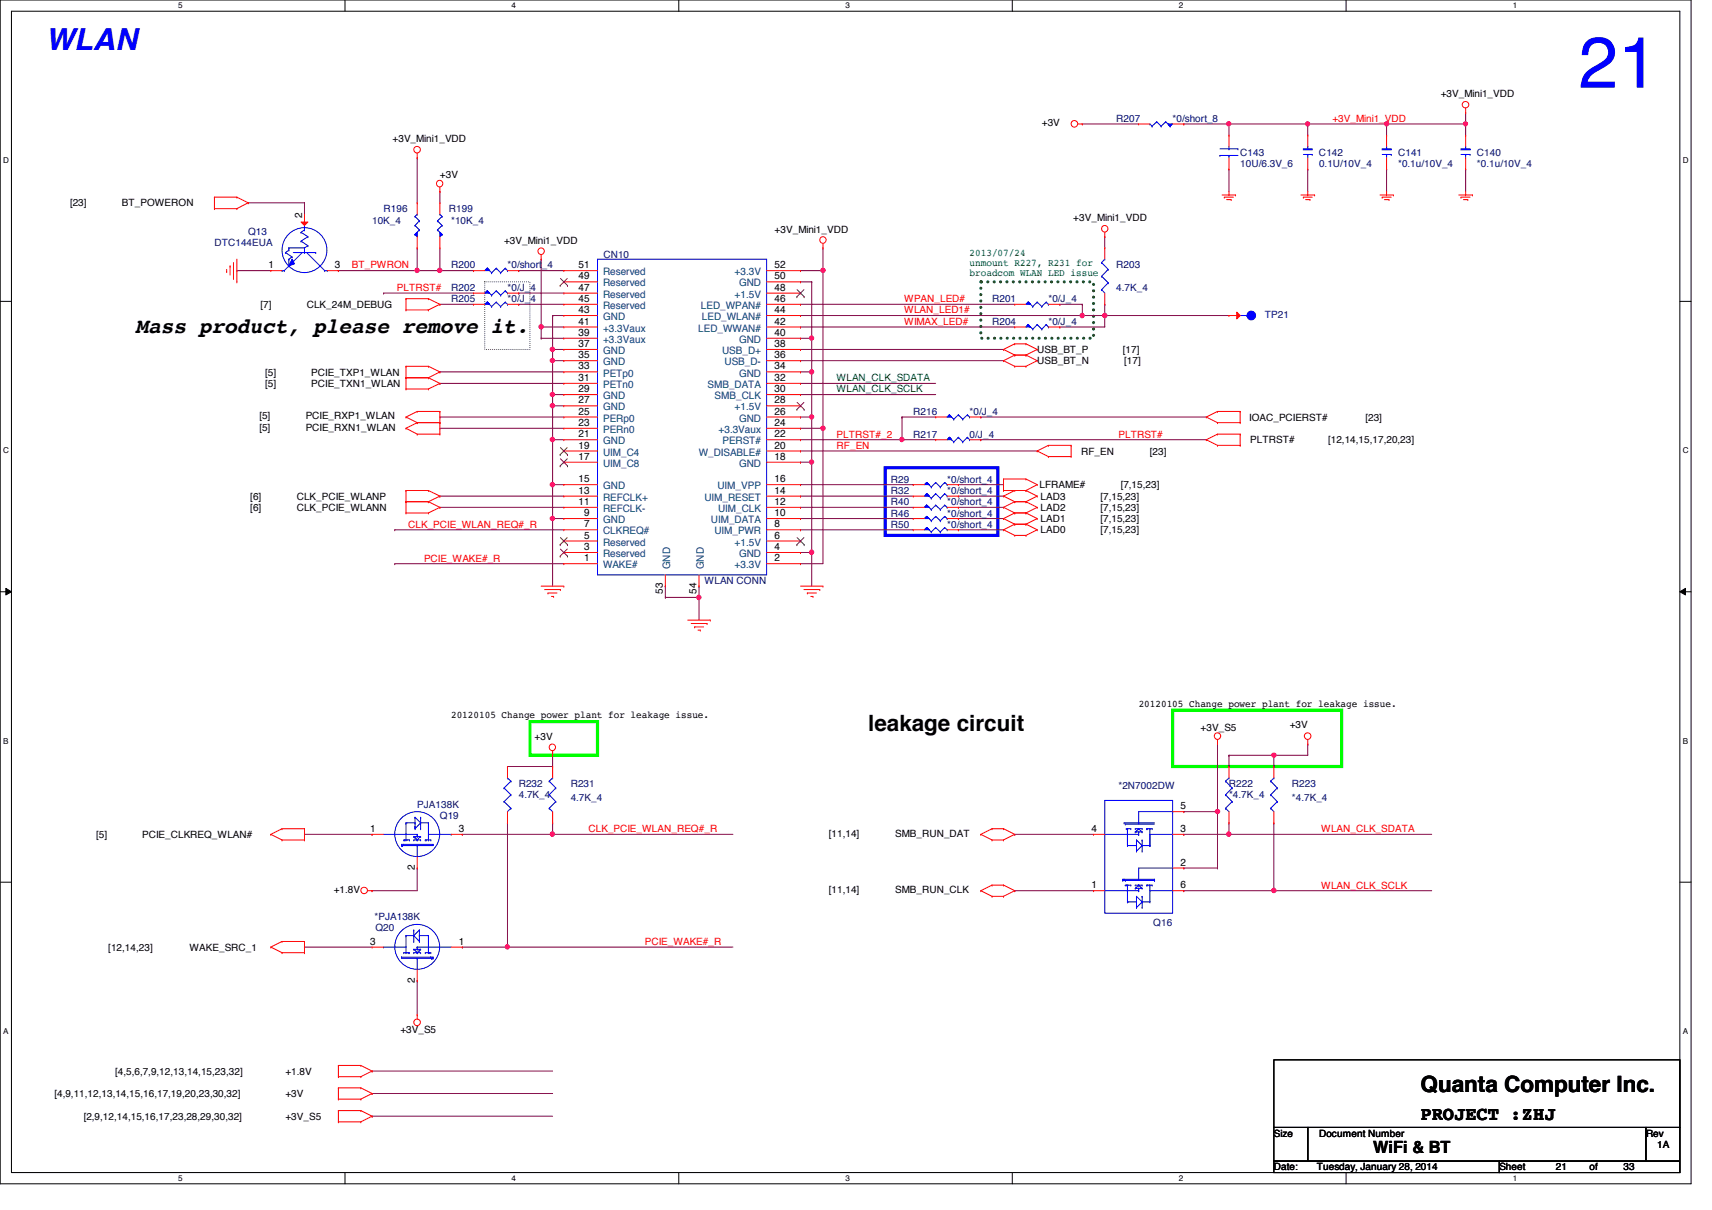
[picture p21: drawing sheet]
<svg xmlns="http://www.w3.org/2000/svg" width="297mm" height="210mm" viewBox="0 0 297 210" stroke-linecap="round" stroke-linejoin="round" font-family="sans-serif">
<defs><g id="words">
<text font-size="12.5" fill="#00f" x="273.9" y="15.2">21</text>
<text font-size="5.2" fill="#00f" x="7.9" y="8.7">WLAN</text>
<g font-size="3.9">
<text x="150.6" y="126.8">leakage circuit</text>
<text x="246.5" y="189.4">Quanta Computer Inc.</text>
</g>
<text font-size="3.7" x="23.5" y="57.8">Mass product, please remove it.</text>
<text font-size="3.3" x="246.5" y="194.4">PROJECT :ZHJ</text>
<text font-size="2.9" x="238.2" y="200">WiFi &amp; BT</text>
<g font-size="1.8">
<text x="52.4" y="37.8" transform="rotate(-90 52.4 37.8)">2</text>
<text x="46.6" y="46.5">1</text>
<text x="58.1" y="46.5">3</text>
<text x="100.4" y="46.5">51</text>
<text x="134.4" y="46.5">52</text>
<text x="100.4" y="48.5">49</text>
<text x="100.4" y="50.4">47</text>
<text x="100.4" y="52.4">45</text>
<text x="134.4" y="48.5">50</text>
<text x="134.4" y="50.4">48</text>
<text x="134.4" y="52.4">46</text>
<text x="100.4" y="54.3">43</text>
<text x="100.4" y="56.3">41</text>
<text x="100.4" y="58.3">39</text>
<text x="134.4" y="54.3">44</text>
<text x="134.4" y="56.3">42</text>
<text x="134.4" y="58.3">40</text>
<text x="100.4" y="60.2">37</text>
<text x="100.4" y="62.1">35</text>
<text x="100.4" y="64.1">33</text>
<text x="134.4" y="60.2">38</text>
<text x="134.4" y="62.1">36</text>
<text x="134.4" y="64.1">34</text>
<text x="100.4" y="66.1">31</text>
<text x="100.4" y="68">29</text>
<text x="100.4" y="70">27</text>
<text x="100.4" y="71.9">25</text>
<text x="134.4" y="66.1">32</text>
<text x="134.4" y="68">30</text>
<text x="134.4" y="70">28</text>
<text x="134.4" y="71.9">26</text>
<text x="100.4" y="73.9">23</text>
<text x="100.4" y="75.9">21</text>
<text x="100.4" y="77.8">19</text>
<text x="134.4" y="73.9">24</text>
<text x="134.4" y="75.9">22</text>
<text x="134.4" y="77.8">20</text>
<text x="100.4" y="79.8">17</text>
<text x="100.4" y="83.7">15</text>
<text x="134.4" y="79.8">18</text>
<text x="134.4" y="83.7">16</text>
<text x="100.4" y="85.6">13</text>
<text x="100.4" y="87.6">11</text>
<text x="101.3" y="89.5">9</text>
<text x="134.4" y="85.6">14</text>
<text x="134.4" y="87.6">12</text>
<text x="134.4" y="89.5">10</text>
<text x="101.3" y="91.5">7</text>
<text x="101.3" y="93.4">5</text>
<text x="101.3" y="95.4">3</text>
<text x="134.4" y="93.4">6</text>
<text x="134.4" y="91.5">8</text>
<text x="134.4" y="95.4">4</text>
<text x="101.3" y="97.4">1</text>
<text x="134.4" y="97.4">2</text>
<text x="115" y="103" transform="rotate(-90 115 103)">53</text>
<text x="120.9" y="103" transform="rotate(-90 120.9 103)">54</text>
<text x="204.8" y="140.4">5</text>
<text x="64.2" y="144.3">1</text>
<text x="79.6" y="144.3">3</text>
<text x="189.4" y="144.3">4</text>
<text x="204.8" y="144.3">3</text>
<text x="72" y="151" transform="rotate(-90 72 151)">2</text>
<text x="189.4" y="154.1">1</text>
<text x="204.8" y="154.1">6</text>
<text x="204.8" y="150.2">2</text>
<text x="64.2" y="163.9">3</text>
<text x="79.6" y="163.9">1</text>
<text x="72" y="170.5" transform="rotate(-90 72 170.5)">2</text>
</g>
<g font-size="1.8" fill="#004080">
<text x="104.6" y="47.8">Reserved</text>
<text x="127.5" y="47.8">+3.3V</text>
<text x="104.6" y="49.7">Reserved</text>
<text x="104.6" y="51.6">Reserved</text>
<text x="104.6" y="53.6">Reserved</text>
<text x="121.6" y="53.6">LED_WPAN#</text>
<text x="127.5" y="51.6">+1.5V</text>
<text x="128.2" y="49.7">GND</text>
<text x="104.6" y="55.5">GND</text>
<text x="104.6" y="57.5">+3.3Vaux</text>
<text x="104.6" y="59.5">+3.3Vaux</text>
<text x="121.2" y="57.5">LED_WWAN#</text>
<text x="121.8" y="55.5">LED_WLAN#</text>
<text x="128.2" y="59.5">GND</text>
<text x="104.6" y="61.4">GND</text>
<text x="104.6" y="63.4">GND</text>
<text x="104.6" y="65.3">PETp0</text>
<text x="125.3" y="61.4">USB_D+</text>
<text x="125.7" y="63.4">USB_D-</text>
<text x="128.2" y="65.3">GND</text>
<text x="104.6" y="67.3">PETn0</text>
<text x="104.6" y="69.3">GND</text>
<text x="104.6" y="71.2">GND</text>
<text x="122.8" y="67.3">SMB_DATA</text>
<text x="124" y="69.3">SMB_CLK</text>
<text x="127.5" y="71.2">+1.5V</text>
<text x="104.6" y="73.2">PERp0</text>
<text x="104.6" y="75.1">PERn0</text>
<text x="104.6" y="77.1">GND</text>
<text x="124.7" y="75.1">+3.3Vaux</text>
<text x="125.3" y="77.1">PERST#</text>
<text x="128.2" y="73.2">GND</text>
<text x="104.6" y="79">UIM_C4</text>
<text x="104.6" y="81">UIM_C8</text>
<text x="121.2" y="79">W_DISABLE#</text>
<text x="128.2" y="81">GND</text>
<text x="104.6" y="84.9">GND</text>
<text x="104.6" y="86.9">REFCLK+</text>
<text x="104.6" y="88.8">REFCLK-</text>
<text x="122.2" y="86.9">UIM_RESET</text>
<text x="124.5" y="84.9">UIM_VPP</text>
<text x="124.6" y="88.8">UIM_CLK</text>
<text x="104.6" y="90.8">GND</text>
<text x="104.6" y="92.7">CLKREQ#</text>
<text x="104.6" y="94.7">Reserved</text>
<text x="123.4" y="90.8">UIM_DATA</text>
<text x="123.9" y="92.7">UIM_PWR</text>
<text x="127.5" y="94.7">+1.5V</text>
<text x="104.6" y="96.6">Reserved</text>
<text x="104.6" y="98.6">WAKE#</text>
<text x="116.3" y="98.8" transform="rotate(-90 116.3 98.8)">GND</text>
<text x="122.1" y="98.8" transform="rotate(-90 122.1 98.8)">GND</text>
<text x="127.5" y="98.6">+3.3V</text>
<text x="128.2" y="96.6">GND</text>
</g>
<g font-size="1.7">
<text x="250" y="16.8">+3V_Mini1_VDD</text>
<text x="180.8" y="21.9">+3V</text>
<text x="68.1" y="24.7">+3V_Mini1_VDD</text>
<text x="12.1" y="35.8">[23]</text>
<text x="21.2" y="35.8">BT_POWERON</text>
<text x="76.3" y="30.9">+3V</text>
<text x="134.4" y="40.3">+3V_Mini1_VDD</text>
<text x="186.2" y="38.4">+3V_Mini1_VDD</text>
<text x="87.5" y="42.3">+3V_Mini1_VDD</text>
<text x="45.2" y="53.4">[7]</text>
<text x="53.2" y="53.4">CLK_24M_DEBUG</text>
<text x="46" y="65.2">[5]</text>
<text x="54" y="65.2">PCIE_TXP1_WLAN</text>
<text x="180" y="61.3">USB_BT_P</text>
<text x="180" y="63.2">USB_BT_N</text>
<text x="194.8" y="61.3">[17]</text>
<text x="195" y="63.2">[17]</text>
<text x="46" y="67.1">[5]</text>
<text x="54" y="67.1">PCIE_TXN1_WLAN</text>
<text x="45" y="72.8">[5]</text>
<text x="45" y="74.8">[5]</text>
<text x="53" y="72.8">PCIE_RXP1_WLAN</text>
<text x="53" y="74.8">PCIE_RXN1_WLAN</text>
<text x="216.7" y="73">IOAC_PCIERST#</text>
<text x="216.9" y="76.9">PLTRST#</text>
<text x="230.4" y="76.9">[12,14,15,17,20,23]</text>
<text x="236.9" y="73">[23]</text>
<text x="187.6" y="78.9">RF_EN</text>
<text x="199.5" y="78.9">[23]</text>
<text x="43.4" y="88.6">[6]</text>
<text x="43.4" y="86.7">[6]</text>
<text x="51.5" y="88.6">CLK_PCIE_WLANN</text>
<text x="51.5" y="86.7">CLK_PCIE_WLANP</text>
<text x="180.3" y="84.7">LFRAME#</text>
<text x="180.5" y="86.7">LAD3</text>
<text x="180.5" y="88.6">LAD2</text>
<text x="190.9" y="86.7">[7,15,23]</text>
<text x="190.9" y="88.6">[7,15,23]</text>
<text x="194.4" y="84.7">[7,15,23]</text>
<text x="180.5" y="90.6">LAD1</text>
<text x="180.5" y="92.5">LAD0</text>
<text x="190.9" y="90.6">[7,15,23]</text>
<text x="190.9" y="92.5">[7,15,23]</text>
<text x="78.3" y="124.6">20120105 Change power plant for leakage issue.</text>
<text x="197.6" y="122.6">20120105 Change power plant for leakage issue.</text>
<text x="92.7" y="128.4">+3V</text>
<text x="208.3" y="126.8">+3V_S5</text>
<text x="223.8" y="126.4">+3V</text>
<text x="16.7" y="145.4">[5]</text>
<text x="24.7" y="145.4">PCIE_CLKREQ_WLAN#</text>
<text x="143.8" y="145.2">[11,14]</text>
<text x="155.3" y="145.2">SMB_RUN_DAT</text>
<text x="57.9" y="154.9">+1.8V</text>
<text x="143.8" y="154.9">[11,14]</text>
<text x="155.3" y="154.9">SMB_RUN_CLK</text>
<text x="18.8" y="164.9">[12,14,23]</text>
<text x="32.9" y="164.9">WAKE_SRC_1</text>
<text x="69.5" y="179.2">+3V_S5</text>
<text x="9.4" y="190.3">[4,9,11,12,13,14,15,16,17,19,20,23,30,32]</text>
<text x="20" y="186.4">[4,5,6,7,9,12,13,14,15,23,32]</text>
<text x="49.5" y="186.4">+1.8V</text>
<text x="49.5" y="190.3">+3V</text>
<text x="14.5" y="194.3">[2,9,12,14,15,16,17,23,28,29,30,32]</text>
<text x="49.5" y="194.3">+3V_S5</text>
<text x="221" y="197.2">Size</text>
<text x="228.9" y="197.2">Document Number</text>
<text x="285.6" y="197.2">Rev</text>
<text x="221" y="203">Date:</text>
<text x="228.5" y="203">Tuesday, January 28, 2014</text>
<text x="260.1" y="203">Sheet</text>
<text x="269.9" y="203">21</text>
<text x="275.8" y="203">of</text>
<text x="281.7" y="203">33</text>
<text x="287.5" y="199.1">1A</text>
</g>
<g font-size="1.7" fill="#000080">
<text x="193.7" y="21.2">R207</text>
<text x="203.5" y="21.2">*0/short_8</text>
<text x="215.2" y="27">C143</text>
<text x="215.2" y="29">10U/6.3V_6</text>
<text x="228.9" y="27">C142</text>
<text x="228.9" y="29">0.1U/10V_4</text>
<text x="242.6" y="27">C141</text>
<text x="242.6" y="29">*0.1u/10V_4</text>
<text x="256.2" y="27">C140</text>
<text x="256.3" y="29">*0.1u/10V_4</text>
<text x="43" y="40.7">Q13</text>
<text x="64.6" y="38.8">10K_4</text>
<text x="66.5" y="36.8">R196</text>
<text x="77.9" y="36.8">R199</text>
<text x="78.3" y="38.8">*10K_4</text>
<text x="37.2" y="42.7">DTC144EUA</text>
<text x="78.3" y="46.6">R200</text>
<text x="88.1" y="46.6">*0/short_4</text>
<text x="104.7" y="44.8">CN10</text>
<text x="193.7" y="46.6">R203</text>
<text x="78.3" y="50.5">R202</text>
<text x="78.3" y="52.5">R205</text>
<text x="88.1" y="50.5">*0/J_4</text>
<text x="88.1" y="52.5">*0/J_4</text>
<text x="172.1" y="52.5">R201</text>
<text x="181.9" y="52.5">*0/J_4</text>
<text x="193.7" y="50.5">4.7K_4</text>
<text x="172.1" y="56.3">R204</text>
<text x="181.9" y="56.3">*0/J_4</text>
<text x="219.5" y="55.2">TP21</text>
<text x="158.5" y="75.9">R217</text>
<text x="158.5" y="72">R216</text>
<text x="168.2" y="75.9">0/J_4</text>
<text x="168.2" y="72">*0/J_4</text>
<text x="154.6" y="83.7">R29</text>
<text x="164.3" y="83.7">*0/short_4</text>
<text x="154.6" y="85.7">R32</text>
<text x="154.6" y="89.6">R46</text>
<text x="154.6" y="87.7">R40</text>
<text x="164.3" y="85.7">*0/short_4</text>
<text x="164.3" y="89.6">*0/short_4</text>
<text x="164.3" y="87.7">*0/short_4</text>
<text x="154.6" y="91.6">R50</text>
<text x="164.3" y="91.6">*0/short_4</text>
<text x="122.3" y="101.3">WLAN CONN</text>
<text x="90" y="136.6">R232</text>
<text x="99" y="136.6">R231</text>
<text x="194.1" y="136.9">*2N7002DW</text>
<text x="213.2" y="136.6">R222</text>
<text x="224.2" y="136.6">R223</text>
<text x="72.4" y="140.1">PJA138K</text>
<text x="76.3" y="142">Q19</text>
<text x="90" y="138.5">4.7K_4</text>
<text x="99" y="138.9">4.7K_4</text>
<text x="213.2" y="138.5">*4.7K_4</text>
<text x="224.2" y="138.9">*4.7K_4</text>
<text x="65" y="159.6">*PJA138K</text>
<text x="65.1" y="161.6">Q20</text>
<text x="200.1" y="160.6">Q16</text>
</g>
<g font-size="1.7" fill="#f00">
<text x="231.2" y="21.1">+3V_Mini1_VDD</text>
<text x="61" y="46.6">BT_PWRON</text>
<text x="68.9" y="50.5">PLTRST#</text>
<text x="156.9" y="52.4">WPAN_LED#</text>
<text x="156.9" y="54.4">WLAN_LED1#</text>
<text x="156.9" y="56.3">WIMAX_LED#</text>
<text x="145.2" y="77.9">RF_EN</text>
<text x="145.2" y="75.9">PLTRST#_2</text>
<text x="194.1" y="75.9">PLTRST#</text>
<text x="70.8" y="91.5">CLK_PCIE_WLAN_REQ#_R</text>
<text x="73.6" y="97.4">PCIE_WAKE#_R</text>
<text x="102.1" y="144.4">CLK_PCIE_WLAN_REQ#_R</text>
<text x="229.2" y="144.4">WLAN_CLK_SDATA</text>
<text x="229.2" y="154.1">WLAN_CLK_SCLK</text>
<text x="111.9" y="163.9">PCIE_WAKE#_R</text>
</g>
<g font-size="1.7" fill="#008000">
<text x="168.2" y="44.4">2013/07/24</text>
<text x="168.2" y="46.1">unmount R227, R231 for</text>
<text x="168.2" y="47.9">broadcom WLAN LED issue</text>
<text x="145.2" y="66.1">WLAN_CLK_SDATA</text>
<text x="145.2" y="68.1">WLAN_CLK_SCLK</text>
</g>
<g font-size="1.4">
<text x="30.9" y="1.4">5</text>
<text x="88.8" y="1.4">4</text>
<text x="146.7" y="1.4">3</text>
<text x="204.6" y="1.4">2</text>
<text x="262.5" y="1.4">1</text>
<text x=".5" y="28.3">D</text>
<text x="292" y="28.3">D</text>
<text x=".5" y="78.7">C</text>
<text x="292" y="78.7">C</text>
<text x=".5" y="129">B</text>
<text x="292" y="129">B</text>
<text x=".5" y="179.4">A</text>
<text x="292" y="179.4">A</text>
<text x="30.9" y="204.9">5</text>
<text x="88.8" y="204.9">4</text>
<text x="146.7" y="204.9">3</text>
<text x="204.6" y="204.9">2</text>
<text x="262.5" y="204.9">1</text>
</g>
</g></defs>
<path d="M0 0h293.4v205.4h-293.4zM2 1.9h289.5v201.5h-289.5z" fill="none" stroke="#000" stroke-width=".17"/>
<g fill="#fff">
<path d="M30.9 .2h.8v1.5h-.8z"/>
<path d="M30.9 203.6h.8v1.5h-.8z"/>
</g>
<path d="M59.9 0v1.9M59.9 203.4v2" fill="none" stroke="#000" stroke-width=".17"/>
<g fill="#fff">
<path d="M88.8 .2h.7v1.5h-.7z"/>
<path d="M88.8 203.6h.7v1.5h-.7z"/>
</g>
<path d="M117.8 0v1.9M117.8 203.4v2" fill="none" stroke="#000" stroke-width=".17"/>
<g fill="#fff">
<path d="M146.7 .2h.7v1.5h-.7z"/>
<path d="M146.7 203.6h.7v1.5h-.7z"/>
</g>
<path d="M175.6 0v1.9M175.6 203.4v2" fill="none" stroke="#000" stroke-width=".17"/>
<g fill="#fff">
<path d="M204.6 .2h.7v1.5h-.7z"/>
<path d="M204.6 203.6h.7v1.5h-.7z"/>
</g>
<path d="M233.5 0v1.9M233.5 203.4v2" fill="none" stroke="#000" stroke-width=".17"/>
<g fill="#fff">
<path d="M262.5 .2h.7v1.5h-.7z"/>
<path d="M262.5 203.6h.7v1.5h-.7z"/>
<path d="M.5 27.1h1v1.5h-1z"/>
<path d="M292 27.1h.9v1.5h-.9z"/>
<path d="M.5 77.4h1v1.6h-1z"/>
<path d="M292 77.4h.9v1.6h-.9z"/>
</g>
<path d="M0 52.3h2M291.5 52.3h1.9" fill="none" stroke="#000" stroke-width=".17"/>
<g fill="#fff">
<path d="M.5 127.8h.9v1.5h-.9z"/>
<path d="M292 127.8h.9v1.5h-.9z"/>
</g>
<path d="M0 102.7h2M1 102.1l1 .6-1 .5zM291.5 102.7h1.9M291.5 102.7l.9-.6v1.1z" fill="none" stroke="#000" stroke-width=".17"/>
<path d="M1 102.1l1 .6-1 .5zM291.5 102.7l.9-.6v1.1z" fill="#000"/>
<g fill="#fff">
<path d="M.5 178.2h.9v1.5h-.9z"/>
<path d="M292 178.2h.9v1.5h-.9z"/>
</g>
<path d="M0 153h2M291.5 153h1.9" fill="none" stroke="#000" stroke-width=".17"/>
<path d="M153.6 81.2h19.5v11.7h-19.5z" fill="none" stroke="#00f" stroke-width=".55"/>
<path d="M91.9 125.2h11.8v5.8h-11.8zM203.5 123.2h29.3v9.8h-29.3z" fill="none" stroke="#0f0" stroke-width=".55"/>
<path d="M170.2 48.9h19.5v9.8h-19.5z" fill="none" stroke="#008000" stroke-width=".55" stroke-dasharray="0 1.1"/>
<path d="M84.1 48.9h7.8v11.7h-7.8z" fill="none" stroke="#000" stroke-width=".17" stroke-dasharray="0 .3"/>
<g fill="none" stroke="#800040" stroke-width=".17">
<path d="M66.5 50.8h15.7M66.5 50.8h.1M76.3 52.8h5.9M76.3 52.8h.1M90 50.8h7.8M90 52.8h7.8M90 52.8h.1M90 50.8h.1M93.9 56.7h.1M93.9 45h.1M93.9 45v11.7M93.9 56.7h3.9"/>
<path d="M138.9 48.9h.1M138.9 48.9h1.9M140.8 58.7h.1M140.8 58.7v5.8M183.9 56.7h.1M183.9 56.7h7.8M191.7 54.7h.1M191.7 54.7h21.5M95.9 62.6h.1M95.9 60.6h.1M95.9 60.6v7.9M138.9 60.6h.1"/>
<path d="M138.9 66.5h.1M138.9 68.5h.1M138.9 62.6h.1M138.9 66.5h23.4M138.9 68.5h23.4M138.9 60.6h35.2M138.9 62.6h35.2M95.9 90h.1M95.9 84.1h.1M95.9 84.1v17.6"/>
</g>
<circle cx="93.9" cy="56.7" r=".38" fill="#f0f"/>
<circle cx="93.9" cy="56.7" r=".38" fill="none" stroke="#f0f" stroke-width=".17"/>
<path d="M95.9 54.7h.1M95.9 54.7v5.9M142.8 43h.1M142.8 43v3.9M140.8 95.8h.1M140.8 95.8v5.9" fill="none" stroke="#800040" stroke-width=".17"/>
<circle cx="95.8" cy="60.6" r=".37" fill="#f0f"/>
<circle cx="95.8" cy="60.6" r=".37" fill="none" stroke="#f0f" stroke-width=".17"/>
<path d="M138.9 54.7h.1M138.9 54.7h48.9M191.7 54.7h.1M191.7 54.7v2" fill="none" stroke="#800040" stroke-width=".17"/>
<circle cx="187.8" cy="54.7" r=".38" fill="#f0f"/>
<circle cx="187.8" cy="54.7" r=".38" fill="none" stroke="#f0f" stroke-width=".17"/>
<path d="M95.9 76.3h.1M95.9 76.3v7.8" fill="none" stroke="#800040" stroke-width=".17"/>
<circle cx="95.8" cy="84.1" r=".38" fill="#f0f"/>
<circle cx="95.8" cy="84.1" r=".38" fill="none" stroke="#f0f" stroke-width=".17"/>
<circle cx="95.8" cy="76.2" r=".38" fill="#f0f"/>
<circle cx="95.8" cy="76.2" r=".38" fill="none" stroke="#f0f" stroke-width=".17"/>
<path d="M138.9 58.7h.1M140.8 48.9h.1M140.8 48.9v9.8h-1.9M68.5 97.8h29.3M68.5 97.8h.1" fill="none" stroke="#800040" stroke-width=".17"/>
<circle cx="140.8" cy="58.6" r=".37" fill="#f0f"/>
<circle cx="140.8" cy="58.6" r=".37" fill="none" stroke="#f0f" stroke-width=".17"/>
<g fill="none" stroke="#800040" stroke-width=".17">
<path d="M90 46.9h7.8M90 46.9h.1M93.9 58.7h.1M93.9 58.7h3.9M138.9 56.7h.1M138.9 56.7h37.2M95.9 70.4h.1M95.9 70.4v5.9M140.8 72.3h.1M140.8 72.3v23.5M138.9 80.2h.1M138.9 84.1h.1"/>
<path d="M138.9 86.1h.1M138.9 88h.1M138.9 90h.1M138.9 91.9h.1M138.9 84.1h19.6M138.9 86.1h19.6M138.9 88h19.6M138.9 90h19.6M138.9 91.9h19.6M138.9 80.2h1.9M140.8 80.2h.1M166.3 84.1h.1"/>
<path d="M166.3 86.1h.1M166.3 88h.1M166.3 90h.1M166.3 91.9h.1M166.3 84.1h7.8M166.3 86.1h7.8M166.3 88h7.8M166.3 90h7.8M166.3 91.9h7.8"/>
</g>
<circle cx="140.8" cy="80.2" r=".37" fill="#f0f"/>
<circle cx="140.8" cy="80.2" r=".37" fill="none" stroke="#f0f" stroke-width=".17"/>
<circle cx="140.8" cy="72.3" r=".37" fill="#f0f"/>
<circle cx="140.8" cy="72.3" r=".37" fill="none" stroke="#f0f" stroke-width=".17"/>
<path d="M95.9 70.4h1.9M95.9 70.4h.1M138.9 72.3h.1M138.9 72.3h1.9" fill="none" stroke="#800040" stroke-width=".17"/>
<circle cx="95.8" cy="70.4" r=".37" fill="#f0f"/>
<circle cx="95.8" cy="70.4" r=".37" fill="none" stroke="#f0f" stroke-width=".17"/>
<path d="M95.9 76.3h1.9M95.9 76.3h.1M138.9 95.8h.1M138.9 95.8h1.9" fill="none" stroke="#800040" stroke-width=".17"/>
<circle cx="140.8" cy="95.8" r=".38" fill="#f0f"/>
<circle cx="140.8" cy="95.8" r=".38" fill="none" stroke="#f0f" stroke-width=".17"/>
<path d="M76.3 72.3h21.5M76.3 74.3h21.5M76.3 64.5h21.5M76.3 66.5h21.5M76.3 72.3h.1M76.3 74.3h.1M76.3 64.5h.1M76.3 66.5h.1M95.9 62.6h1.9M95.9 62.6h.1" fill="none" stroke="#800040" stroke-width=".17"/>
<circle cx="95.8" cy="62.5" r=".37" fill="#f0f"/>
<circle cx="95.8" cy="62.5" r=".37" fill="none" stroke="#f0f" stroke-width=".17"/>
<g fill="none" stroke="#800040" stroke-width=".17">
<path d="M95.9 54.7h1.9M95.9 54.7h.1M138.9 46.9h.1M138.9 46.9h3.9M95.9 68.5h1.9M95.9 60.6h1.9M95.9 68.5h.1M95.9 60.6h.1M138.9 78.2h.1M138.9 78.2h41.1M76.3 86.1h21.5M76.3 88h21.5"/>
<path d="M76.3 86.1h.1M76.3 88h.1M95.9 84.1h1.9M95.9 90h1.9M95.9 84.1h.1M95.9 90h.1"/>
</g>
<circle cx="95.8" cy="89.9" r=".37" fill="#f0f"/>
<circle cx="95.8" cy="89.9" r=".37" fill="none" stroke="#f0f" stroke-width=".17"/>
<path d="M121.3 103.6h.1M121.3 103.6v4" fill="none" stroke="#800040" stroke-width=".17"/>
<circle cx="121.2" cy="103.6" r=".38" fill="#f0f"/>
<circle cx="121.2" cy="103.6" r=".38" fill="none" stroke="#f0f" stroke-width=".17"/>
<path d="M191.7 52.8h.1M191.7 52.8v1.9M115.4 101.7h.1M115.4 101.7v1.9" fill="none" stroke="#800040" stroke-width=".17"/>
<circle cx="191.7" cy="54.7" r=".38" fill="#f0f"/>
<circle cx="191.7" cy="54.7" r=".38" fill="none" stroke="#f0f" stroke-width=".17"/>
<path d="M142.8 46.9h.1M142.8 46.9v27.4M115.4 103.6h.1M121.3 101.7h.1M121.3 101.7v1.9h-5.9" fill="none" stroke="#800040" stroke-width=".17"/>
<circle cx="142.8" cy="74.3" r=".38" fill="#f0f"/>
<circle cx="142.8" cy="74.3" r=".38" fill="none" stroke="#f0f" stroke-width=".17"/>
<circle cx="142.8" cy="46.9" r=".38" fill="#f0f"/>
<circle cx="142.8" cy="46.9" r=".38" fill="none" stroke="#f0f" stroke-width=".17"/>
<path d="M93.9 56.7h.1M93.9 56.7v2M138.9 74.3h.1M138.9 76.3h.1M138.9 74.3h3.9M138.9 76.3h17.6M170.2 76.3h39.1M170.2 76.3h.1M68.5 91.9h29.3M68.5 91.9h.1" fill="none" stroke="#800040" stroke-width=".17"/>
<circle cx="156.5" cy="76.2" r=".38" fill="#f0f"/>
<circle cx="156.5" cy="76.2" r=".38" fill="none" stroke="#f0f" stroke-width=".17"/>
<path d="M95.9 68.5h.1M95.9 68.5v1.9" fill="none" stroke="#800040" stroke-width=".17"/>
<circle cx="95.8" cy="68.4" r=".37" fill="#f0f"/>
<circle cx="95.8" cy="68.4" r=".37" fill="none" stroke="#f0f" stroke-width=".17"/>
<path d="M191.7 41.1h.1M191.7 41.1v1.9M138.9 64.5h.1M138.9 64.5h1.9M140.8 64.5h.1M140.8 64.5v7.8" fill="none" stroke="#800040" stroke-width=".17"/>
<circle cx="140.8" cy="64.5" r=".38" fill="#f0f"/>
<circle cx="140.8" cy="64.5" r=".38" fill="none" stroke="#f0f" stroke-width=".17"/>
<path d="M254.3 19.6h.1M254.3 19.6v3.9M187.8 21.5h9.8M187.8 21.5h.1M254.3 29.3h.1M254.3 21.5h.1M254.3 29.3v3.9M142.8 74.3h.1M142.8 74.3v23.5h-3.9M138.9 97.8h.1" fill="none" stroke="#800040" stroke-width=".17"/>
<circle cx="254.3" cy="21.5" r=".37" fill="#f0f"/>
<circle cx="254.3" cy="21.5" r=".37" fill="none" stroke="#f0f" stroke-width=".17"/>
<path d="M213.2 29.3h.1M213.2 29.3v3.9M226.9 21.5h13.7M226.9 29.3h.1M226.9 21.5h.1M226.9 29.3v3.9M240.6 29.3h.1M240.6 21.5h.1M240.6 21.5v2M240.6 29.3v3.9" fill="none" stroke="#800040" stroke-width=".17"/>
<circle cx="240.6" cy="21.5" r=".37" fill="#f0f"/>
<circle cx="240.6" cy="21.5" r=".37" fill="none" stroke="#f0f" stroke-width=".17"/>
<path d="M213.2 21.5h.1M213.2 21.5v2M213.2 21.5h13.7M240.6 21.5h.1M240.6 21.5h13.7" fill="none" stroke="#800040" stroke-width=".17"/>
<circle cx="226.9" cy="21.5" r=".37" fill="#f0f"/>
<circle cx="226.9" cy="21.5" r=".37" fill="none" stroke="#f0f" stroke-width=".17"/>
<circle cx="213.2" cy="21.5" r=".37" fill="#f0f"/>
<circle cx="213.2" cy="21.5" r=".37" fill="none" stroke="#f0f" stroke-width=".17"/>
<path d="M205.4 21.5h.1M205.4 21.5h7.8M226.9 21.5h.1M226.9 21.5v2M211.2 129.1h.1M211.2 129.1v11.7M205.4 144.7h.1M213.2 142.7h.1M213.2 142.7v2h-7.8" fill="none" stroke="#800040" stroke-width=".17"/>
<circle cx="211.2" cy="140.8" r=".37" fill="#f0f"/>
<circle cx="211.2" cy="140.8" r=".37" fill="none" stroke="#f0f" stroke-width=".17"/>
<path d="M213.2 144.7h35.2M213.2 144.7h.1" fill="none" stroke="#800040" stroke-width=".17"/>
<circle cx="213.2" cy="144.7" r=".38" fill="#f0f"/>
<circle cx="213.2" cy="144.7" r=".38" fill="none" stroke="#f0f" stroke-width=".17"/>
<path d="M213.2 131h.1M213.2 131v2M176.1 144.7h13.6M176.1 144.7h.1M205.4 150.6h5.8M205.4 150.6h.1M211.2 150.6h.1M211.2 140.8v9.8M221 154.5h.1M221 154.5h27.4" fill="none" stroke="#800040" stroke-width=".17"/>
<circle cx="221" cy="154.5" r=".38" fill="#f0f"/>
<circle cx="221" cy="154.5" r=".38" fill="none" stroke="#f0f" stroke-width=".17"/>
<path d="M213.2 131h.1M221 131h.1M221 131v2M226.9 129.1h.1M226.9 129.1v1.9h-13.7M176.1 154.5h13.6M176.1 154.5h.1" fill="none" stroke="#800040" stroke-width=".17"/>
<circle cx="221" cy="131" r=".37" fill="#f0f"/>
<circle cx="221" cy="131" r=".37" fill="none" stroke="#f0f" stroke-width=".17"/>
<g fill="none" stroke="#800040" stroke-width=".17">
<path d="M52.8 144.7h11.8M64.6 144.7h.1M80.2 144.7h.1M88 142.7h.1M88 142.7v21.6M95.9 142.7h.1M95.9 142.7v2h-15.7M205.4 140.8h5.8M205.4 154.5h.1M205.4 140.8h.1M221 142.7h.1M221 142.7v11.8h-15.6"/>
<path d="M52.8 164.3h.1M52.8 164.3h11.8"/>
</g>
<circle cx="88" cy="164.2" r=".38" fill="#f0f"/>
<circle cx="88" cy="164.2" r=".38" fill="none" stroke="#f0f" stroke-width=".17"/>
<path d="M95.9 144.7h31.3M95.9 144.7h.1M80.2 164.3h7.8M80.2 164.3h.1" fill="none" stroke="#800040" stroke-width=".17"/>
<circle cx="95.8" cy="144.7" r=".38" fill="#f0f"/>
<circle cx="95.8" cy="144.7" r=".38" fill="none" stroke="#f0f" stroke-width=".17"/>
<g fill="none" stroke="#800040" stroke-width=".17">
<path d="M43 35.2h9.8M43 35.2h.1M52.8 35.2h.1M52.8 35.2v2M72.4 27.4h.1M72.4 27.4v7.8M41.1 46.9h.1M41.1 46.9h5.9M58.7 46.9h17.6M58.7 46.9h.1M72.4 43h.1M72.4 43v3.9"/>
<path d="M76.3 46.9h.1M138.9 52.8h.1M138.9 52.8h37.2M183.9 52.8h.1M183.9 52.8h3.9M187.8 54.7h3.9M187.8 52.8h.1M187.8 54.7h.1M187.8 52.8v1.9M156.5 72.3h5.8M156.5 76.3h5.8M156.5 72.3h.1"/>
<path d="M156.5 76.3h.1M156.5 72.3v4M170.2 72.3h39.1M170.2 72.3h.1M88 133h.1M95.9 131h.1M95.9 131v2h-7.9M72.4 150.6h.1M72.4 150.6v3.9M88 164.3h.1M88 164.3h39.2M64.6 185.8h.1"/>
<path d="M64.6 189.7h.1M64.6 193.6h.1M64.6 185.8h31.3M64.6 189.7h31.3M64.6 193.6h31.3"/>
</g>
<circle cx="72.4" cy="46.9" r=".38" fill="#f0f"/>
<circle cx="72.4" cy="46.9" r=".38" fill="none" stroke="#f0f" stroke-width=".17"/>
<circle cx="76.3" cy="46.9" r=".38" fill="#f0f"/>
<circle cx="76.3" cy="46.9" r=".38" fill="none" stroke="#f0f" stroke-width=".17"/>
<path d="M76.3 33.2h.1M76.3 33.2v2M76.3 46.9h.1M76.3 43v3.9M76.3 46.9h5.9M82.2 46.9h.1M64.6 154.5h7.8M64.6 154.5h.1M72.4 170.1h.1M72.4 170.1v5.9" fill="none" stroke="#800040" stroke-width=".17"/>
<g fill="none" stroke="#f00" stroke-width=".17">
<path d="M254.3 19.6h.1M254.3 18.8v.8M37.2 34.2h.1M37.2 36.2h.1M37.2 34.2v2M37.2 36.2h3.9M37.2 34.2h3.9M41.1 34.2h.1M41.1 36.2h.1M41.1 34.2l1.9 1M43 35.2l-1.9 1M43 35.2h.1"/>
<path d="M72.4 27.4h.1M72.4 26.6v.8M76.3 33.2h.1M76.3 32.5v.7M187 21.5h.8M187.8 21.5h.1M212 33.8h2.4M212.4 34.2h.1M212.4 34.2h1.6M212.8 34.6h.8M213.2 33.8h.1M213.2 33.2v.6"/>
<path d="M213.6 34.6h.1M214.4 33.8h.1M225.7 33.8h2.4M226.1 34.2h.1M226.1 34.2h1.6M226.5 34.6h.8M226.9 33.8h.1M226.9 33.2v.6M227.3 34.6h.1M228.1 33.8h.1M239.4 33.8h2.4M239.8 34.2h.1"/>
<path d="M239.8 34.2h1.6M240.2 34.6h.8M240.6 33.8h.1M240.6 33.2v.6M241 34.6h.1M241.8 33.8h.1M253.1 33.8h2.4M253.5 34.2h.1M253.5 34.2h1.6M253.9 34.6h.8M254.3 33.8h.1M254.3 33.2v.6"/>
<path d="M254.7 34.6h.1M255.5 33.8h.1M39.3 47.1h.1M39.3 46.7v.4M39.9 46.1h.1M39.9 46.1v1.6M40.5 48.3h.1M40.5 45.6v2.7M41.1 48.9h.1M41.1 45v3.9M70.4 53.8h.1M70.4 51.8h.1"/>
<path d="M70.4 51.8v2M70.4 51.8h3.9M70.4 53.8h3.9M74.3 51.8h.1M74.3 53.8h.1M74.3 51.8l2 1M76.3 52.8h.1M76.3 52.8l-2 1M93.9 45h.1M93.9 44.2v.8M142.8 43h.1M142.8 42.2v.8"/>
<path d="M176.1 59.6h1.9M176.1 59.6h.1M176.1 59.6l-2 1M178 59.6h.1M178 59.6l2 1M191.7 41.1h.1M191.7 40.3v.8M70.4 65.5h.1M70.4 63.5h.1M70.4 67.5h.1M70.4 72.3h.1M70.4 74.3h.1"/>
<path d="M70.4 63.5v4M70.4 63.5h3.9M70.4 65.5h3.9M70.4 72.3l2 1M70.4 74.3l2 1M70.4 67.5h3.9M72.4 71.4l-2 .9M72.4 73.3l-2 1M72.4 71.4h.1M72.4 73.3h.1M72.4 75.3h.1M72.4 71.4h3.9"/>
<path d="M72.4 73.3h3.9M72.4 75.3h3.9M74.3 63.5h.1M74.3 65.5h.1M74.3 67.5h.1M74.3 63.5l2 1M74.3 65.5l2 1M76.3 64.5h.1M76.3 66.5h.1M76.3 71.4h.1M76.3 73.3h.1M76.3 75.3h.1"/>
<path d="M76.3 64.5l-2 1M76.3 66.5l-2 1M76.3 71.4v3.9M174.1 60.6h.1M174.1 62.6h.1M174.1 60.6l2 1M174.1 62.6l2 .9M176.1 61.6h1.9M176.1 61.6h.1M176.1 63.5h.1M176.1 63.5h1.9M176.1 61.6l-2 1"/>
<path d="M178 61.6h.1M178 63.5h.1M178 61.6l2 1M180 78.2l1.9 1M180 60.6l-2 1M180 62.6l-2 .9M180 78.2h.1M180 60.6h.1M180 62.6h.1M181.9 79.2h.1M181.9 77.3h.1M181.9 77.3h3.9"/>
<path d="M181.9 79.2h3.9M181.9 77.3l-1.9 .9M185.8 77.3h.1M185.8 79.2h.1M185.8 77.3v1.9M209.3 76.3h.1M209.3 72.3h.1M209.3 72.3l1.9 1M209.3 76.3l1.9 1M211.2 77.3h4M211.2 71.4h4M211.2 75.3l-1.9 1"/>
<path d="M211.2 77.3h.1M211.2 75.3h.1M211.2 71.4h.1M211.2 73.3h.1M211.2 75.3h4M211.2 73.3h4M211.2 71.4l-1.9 .9M215.2 75.3h.1M215.2 77.3h.1M215.2 73.3h.1M215.2 71.4h.1M215.2 71.4v1.9"/>
<path d="M215.2 75.3v2M70.4 87h.1M70.4 89h.1M70.4 85.1h.1M70.4 87h3.9M70.4 85.1v3.9M70.4 89h3.9M70.4 85.1h3.9M74.3 87l2 1M74.3 85.1l2 1M74.3 87h.1M74.3 89h.1"/>
<path d="M74.3 85.1h.1M76.3 88h.1M76.3 86.1h.1M76.3 88l-2 1M76.3 86.1l-2 .9M174.1 83.1h3.9M174.1 86.1h.1M174.1 90h.1M174.1 88h.1M174.1 91.9h.1M174.1 83.1h.1M174.1 85.1h.1"/>
<path d="M174.1 85.1h3.9M174.1 86.1l2 .9M174.1 90l2 .9M174.1 88l2 1M174.1 91.9l2 1M174.1 83.1v2M176.1 87h1.9M176.1 89h1.9M176.1 90.9h1.9M176.1 85.1h.1M176.1 87h.1M176.1 89h.1"/>
<path d="M176.1 90.9h.1M176.1 92.9h.1M176.1 85.1l-2 1M176.1 89l-2 1M176.1 87l-2 1M176.1 90.9l-2 1M176.1 92.9h1.9M178 85.1h.1M178 87h.1M178 89h.1M178 90.9h.1M178 92.9h.1"/>
<path d="M178 83.1h.1M178 85.1l2 1M178 89l2 1M178 87l2 1M178 90.9l2 1M178 83.1l2 1M180 86.1l-2 .9M180 90l-2 .9M180 88l-2 1M180 91.9l-2 1M180 84.1l-2 1M180 86.1h.1"/>
<path d="M180 90h.1M180 88h.1M180 91.9h.1M180 84.1h.1M93.9 101.7h3.9M94.5 102.3h2.7M95.1 102.9h.1M95.1 102.9h1.5M95.7 103.5h.4M96.1 103.5h.1M97.2 102.3h.1M97.8 101.7h.1"/>
<path d="M119.3 107.6h3.9M119.9 108.2h2.8M120.5 108.8h.1M120.5 108.8h1.6M121.1 109.3h.4M121.5 109.3h.1M122.7 108.2h.1M123.2 107.6h.1M138.9 101.7h3.9M139.5 102.3h2.7M140.1 102.9h.1M140.1 102.9h1.5"/>
<path d="M140.7 103.5h.4M141.1 103.5h.1M142.2 102.3h.1M142.8 101.7h.1M95.9 131h.1M95.9 130.3v.7M211.2 129.1h.1M211.2 128.3v.8M226.9 129.1h.1M226.9 128.3v.8M47 144.7h.1M47 144.7l1.9 1"/>
<path d="M48.9 145.7h3.9M48.9 143.8l-1.9 .9M48.9 143.8h.1M48.9 145.7h.1M48.9 143.8h3.9M52.8 143.8h.1M52.8 145.7h.1M52.8 143.8v1.9M63.8 154.5h.8M64.6 154.5h.1M170.2 144.7h.1M170.2 154.5h.1"/>
<path d="M170.2 144.7l1.9 1M170.2 154.5l1.9 1M172.1 143.8h.1M172.1 145.7h.1M172.1 153.5h.1M172.1 155.5h.1M172.1 143.8l-1.9 .9M172.1 145.7h2M172.1 153.5l-1.9 1M172.1 155.5h2M172.1 143.8h2M172.1 153.5h2"/>
<path d="M174.1 143.8l2 .9M174.1 153.5l2 1M174.1 143.8h.1M174.1 145.7h.1M174.1 153.5h.1M174.1 155.5h.1M176.1 144.7h.1M176.1 154.5h.1M176.1 144.7l-2 1M176.1 154.5l-2 1M47 164.3h.1M47 164.3l1.9 1"/>
<path d="M48.9 163.3h3.9M48.9 163.3h.1M48.9 165.3h.1M48.9 163.3l-1.9 1M48.9 165.3h3.9M52.8 165.3h.1M52.8 163.3h.1M52.8 163.3v2M64.6 164.3h1.9M64.6 164.3h.1M72.4 176h.1M72.4 170.1h.1"/>
<path d="M72.4 168.2v1.9M72.4 176v.8M78.3 164.3h1.9M80.2 164.3h.1M58.7 184.8h3.9M58.7 188.7h3.9M58.7 192.7h3.9M58.7 184.8h.1M58.7 186.8h.1M58.7 188.7h.1M58.7 190.7h.1M58.7 192.7h.1"/>
<path d="M58.7 194.6h.1M58.7 184.8v2M58.7 188.7v2M58.7 192.7v1.9M58.7 186.8h3.9M58.7 190.7h3.9M58.7 194.6h3.9M62.6 184.8h.1M62.6 186.8h.1M62.6 188.7h.1M62.6 190.7h.1M62.6 192.7h.1"/>
<path d="M62.6 194.6h.1M62.6 184.8l2 1M62.6 188.7l2 1M62.6 192.7l2 .9M64.6 185.8l-2 1M64.6 189.7l-2 1M64.6 193.6l-2 1M64.6 185.8h.1M64.6 189.7h.1M64.6 193.6h.1"/>
<circle cx="254.3" cy="18.2" r=".56"/>
<circle cx="72.4" cy="26" r=".57"/>
<circle cx="76.3" cy="31.9" r=".56"/>
<circle cx="186.4" cy="21.5" r=".57"/>
<circle cx="191.7" cy="39.7" r=".56"/>
<circle cx="93.9" cy="43.6" r=".56"/>
<circle cx="142.8" cy="41.6" r=".56"/>
<circle cx="95.8" cy="129.6" r=".56"/>
<circle cx="211.2" cy="127.7" r=".56"/>
<circle cx="226.9" cy="127.7" r=".57"/>
<circle cx="63.2" cy="154.5" r=".56"/>
<circle cx="72.4" cy="177.4" r=".57"/>
</g>
<path d="M221 183.9h70.5v11.7h-70.5zM221 195.6h5.9v5.8h-5.9zM226.9 195.6h58.7v5.8h-58.7zM285.6 195.6h5.9v5.8h-5.9zM221 201.4h39.1v2h-39.1zM260.1 201.4h31.4v2h-31.4z" fill="none" stroke="#000" stroke-width=".17"/>
<g fill="none" stroke="#00f" stroke-width=".17">
<path d="M253.5 26.8h1.6M254.3 26.8h.1M254.3 25.4h.1M254.3 25.4v.4M254.3 26.8v.6M255.1 26.8h.1M66.5 164.3h3.9M66.5 164.3h.1M69.7 166h.1M69.7 166v.2h5.4M69.7 166h5.4M70.1 165.3h.1"/>
<path d="M70.1 165.3h.9M70.4 165.3h.1M70.4 162.3h.1M70.4 162.3v3M70.4 162.3h1.4M70.8 165.3h.1M71 165.3h.1M71.8 164.7l.6 .6M71.8 165.3h1.2M71.8 162.3h.1M71.8 164.7h.1M71.8 165.3h.1"/>
<path d="M71.8 161.3h.1M71.8 163.3h.1M71.8 162.3l1 1M71.8 164.7h1.2M71.8 161.3v2M72.4 164.3h.1M72.4 166.2h.1M72.4 165.3h.1M72.4 164.7h.1M72.4 164.3v.4M72.4 166.2v2M72.4 164.3h5.9"/>
<path d="M72.8 162.3h1.5M72.8 162.3h.1M72.8 161.3h.1M72.8 163.1h.1M72.8 163.3h.1M72.8 162.9h.1M72.8 164.8h.1M72.8 164.8l-.4 .5M72.8 161.3v2M72.8 161.3l-1 1M73 164.7h.1M73 165.3h.1"/>
<path d="M73 164.7l-.2 .1M73.8 165.3h1M73.8 165.3h.1M74.3 162.3h.1M74.3 165.3h.1M74.3 162.3v3M74.5 165.3h.1M74.8 166h.1M74.8 165.3h.1M74.9 166.2h.1M75.1 166h.1M75.1 166.2h.1"/>
<path d="M75.1 166v.2"/>
<circle cx="72.4" cy="164.2" r="3.9"/>
</g>
<path d="M253.5 25.8h1.6v.2h-1.6z" fill-rule="evenodd" fill="#00f"/>
<g fill="none" stroke="#00f" stroke-width=".17">
<path d="M253.5 25.8h1.6v.2h-1.6zM191.1 47.9l1.2 1.2M191.1 45.6l1.2 1.1M191.1 50.2l.6 .6M191.1 50.2h.1M191.1 47.9h.1M191.1 45.6h.1M191.7 45h.1M191.7 45l-.6 .6M192.3 49.1h.1M192.3 46.7h.1M192.3 49.1l-1.2 1.1"/>
<path d="M192.3 46.7l-1.2 1.2M220.5 137.9h.1M220.5 135.5h.1M220.5 137.9l1.1 1.2M220.5 135.5l1.1 1.2M221 135h.1M221 135l-.5 .5M221.6 139.1l-1.1 1.1M221.6 136.7l-1.1 1.2M221.6 139.1h.1M221.6 136.7h.1M220.5 140.2l.5 .6"/>
<path d="M220.5 140.2h.1"/>
</g>
<path d="M254.3 23.5h.1M254.3 29.3h.1M254.3 23.5v1.9M254.3 27.4v1.9M191.7 52.8h.1M191.7 43h.1M191.7 43v2M191.7 50.8v2M221 133h.1M221 133v2M221 142.7h.1M221 140.8v1.9" fill="none" stroke="#f00" stroke-width=".17"/>
<circle cx="217.1" cy="54.7" r=".75" fill="#00f"/>
<g fill="none" stroke="#00f" stroke-width=".17">
<path d="M215.2 54.7h1.2M216.4 54.7h.1"/>
<circle cx="217.1" cy="54.7" r=".75"/>
</g>
<path d="M214.6 54.1l.6 .6-.6 .6z" fill="#f00"/>
<path d="M213.2 54.7h2M213.2 54.7h.1M214.6 54.1l.6 .6-.6 .6z" fill="none" stroke="#f00" stroke-width=".17"/>
<path d="M226.1 26.8h1.6M226.9 26.8h.1M226.9 25.4h.1M226.9 25.4v.4M226.9 26.8v.6M227.7 26.8h.1" fill="none" stroke="#00f" stroke-width=".17"/>
<path d="M226.1 25.8h1.6v.2h-1.6z" fill-rule="evenodd" fill="#00f"/>
<g fill="none" stroke="#00f" stroke-width=".17">
<path d="M226.1 25.8h1.6v.2h-1.6zM160.8 85.6h.1M160.8 85.6l.8 .8M160.8 85.6l-.4 .5M161.6 86.4h.1M162.3 85.6l-.7 .8M162.3 85.6h.1M162.3 85.6l.8 .8M163.1 86.4h.1M163.9 85.6l-.8 .8M163.9 85.6h.1M163.9 85.6l.4 .5"/>
<path d="M164.3 86.1h.1"/>
</g>
<path d="M226.9 23.5h.1M226.9 29.3h.1M226.9 23.5v1.9M226.9 27.4v1.9" fill="none" stroke="#f00" stroke-width=".17"/>
<path d="M160.8 85.6l.4 .5h-.8l.4-.5 .4 .5z" fill-rule="evenodd" fill="#00f"/>
<g fill="none" stroke="#00f" stroke-width=".17">
<path d="M211.7 27h.1M211.7 25.8h3.1M211.7 27h3.1M213.2 25.8h.1M213.2 27h.1M213.2 25.4v.4M213.2 27v.4M214.8 25.8h.1M160.8 89.6h.1M160.8 89.6l.8 .7M160.8 85.6l.4 .5h-.8l.4-.5 .4 .5zM160.8 89.6l-.4 .4"/>
<path d="M161.6 90.3h.1M162.3 89.6l-.7 .7M162.3 89.6h.1M162.3 89.6l.8 .7M163.1 90.3h.1M163.9 89.6l-.8 .7M163.9 89.6h.1M163.9 89.6l.4 .4M164.3 90h.1M212.6 137.9l1.2 1.2M212.6 135.5l1.2 1.2M212.6 137.9h.1"/>
<path d="M212.6 135.5h.1M213.2 135h.1M213.2 135l-.6 .5M213.8 139.1h.1M213.8 136.7h.1M213.8 139.1l-1.2 1.1M213.8 136.7l-1.2 1.2M212.6 140.2l.6 .6M212.6 140.2h.1"/>
</g>
<path d="M213.2 23.5h.1M213.2 29.3h.1M213.2 23.5v1.9M213.2 27.4v1.9M158.5 86.1h.1M158.5 86.1h1.9M164.3 86.1h2M166.3 86.1h.1M213.2 133h.1M213.2 133v2M213.2 142.7h.1M213.2 140.8v1.9" fill="none" stroke="#f00" stroke-width=".17"/>
<path d="M160.8 89.6l.4 .4h-.8l.4-.4 .4 .4z" fill-rule="evenodd" fill="#00f"/>
<g fill="none" stroke="#00f" stroke-width=".17">
<path d="M75.9 39.9l.8 .8M75.9 38.3l.8 .8M75.9 39.9h.1M75.9 38.3h.1M76.3 37.2h.1M76.3 37.2l.4 .3M76.7 39.1h.1M76.7 37.5h.1M76.7 39.1l-.8 .8M76.7 37.5l-.8 .8M76.7 40.7l-.4 .4M76.7 40.7h.1"/>
<path d="M160.8 89.6l.4 .4h-.8l.4-.4 .4 .4z"/>
</g>
<path d="M158.5 90h.1M158.5 90h1.9M164.3 90h2M166.3 90h.1" fill="none" stroke="#f00" stroke-width=".17"/>
<path d="M76.3 40.3l.4 .4-.4 .4v-.8l.4 .4z" fill-rule="evenodd" fill="#00f"/>
<g fill="none" stroke="#00f" stroke-width=".17">
<path d="M76.3 40.3l.4 .4-.4 .4v-.8l.4 .4zM164.7 75.9h.1M164.7 75.9l.8 .8M164.7 75.9l-.4 .4M165.5 76.7h.1M166.3 75.9h.1M166.3 75.9l.7 .8M166.3 75.9l-.8 .8M167 76.7h.1M167.8 75.9h.1M167.8 75.9l.4 .4M167.8 75.9l-.8 .8"/>
<path d="M168.2 76.3h.1"/>
</g>
<path d="M76.3 35.2h.1M76.3 35.2v2M76.3 43h.1M76.3 41.1v1.9" fill="none" stroke="#f00" stroke-width=".17"/>
<path d="M164.7 75.9l.4 .4h-.8l.4-.4 .4 .4z" fill-rule="evenodd" fill="#00f"/>
<g fill="none" stroke="#00f" stroke-width=".17">
<path d="M164.7 75.9l.4 .4h-.8l.4-.4 .4 .4zM164.7 72h.1M164.7 72l.8 .7M164.7 72l-.4 .3M165.5 72.7h.1M166.3 72h.1M166.3 72l.7 .7M166.3 72l-.8 .7M167 72.7h.1M167.8 72h.1M167.8 72l.4 .3M167.8 72l-.8 .7"/>
<path d="M168.2 72.3h.1M66.5 144.7h5.9M69.7 146.5h5.4M69.7 146.5h.1M69.7 146.7h.1M69.7 146.5v.2M69.8 146.7h.1M70.1 146.5h.1M70.1 145.7h.1M70.1 145.7h.9M70.2 145.7h.1M70.4 142.7h.1"/>
<path d="M70.4 145.7h.1M70.4 142.7v3M70.4 142.7h1.6M71 145.7h.1M71.8 145.1h1.2M71.8 145.7h1.2M71.8 145.1h.1M71.8 145.7h.1M71.8 145.1l.2 .2M72 142.7h.1M72 141.8h.1M72 143.6h.1"/>
<path d="M72 143.8h.1M72 143.3h.1M72 145.3h.1M72 145.3l.4 .4M72 141.8v2M72 141.8l1 .9M72.4 144.7h.1M72.4 146.7h.1M72.4 145.7h.1M72.4 145.1h.1M72.4 144.7v.4M72.4 146.7v1.9"/>
<path d="M73 145.1l-.6 .6M73 142.7h1.3M73 142.7h.1M73 145.1h.1M73 145.7h.1M73 141.8h.1M73 143.8h.1M73 142.7l-1 1.1M73 141.8v2M73.8 145.7h1M73.8 145.7h.1M74 145.7h.1"/>
<path d="M74.3 145.7h.1M74.3 142.7h.1M74.3 144.7h4M74.3 142.7v3M74.8 145.7h.1M75.1 146.5h.1M75.1 146.5v.2h-5.4M78.3 144.7h.1"/>
<circle cx="72.4" cy="144.7" r="3.9"/>
</g>
<path d="M162.3 76.3h.1M162.3 76.3h2M168.2 76.3h2M170.2 76.3h.1M64.6 144.7h1.9M64.6 144.7h.1M72.4 150.6h.1M72.4 148.6v2M78.3 144.7h1.9M80.2 144.7h.1" fill="none" stroke="#f00" stroke-width=".17"/>
<path d="M164.7 72l.4 .3h-.8l.4-.3 .4 .3z" fill-rule="evenodd" fill="#00f"/>
<g fill="none" stroke="#00f" stroke-width=".17">
<path d="M84.5 50.5h.1M84.5 50.5l.8 .7M84.5 50.5l-.4 .3M85.3 51.2h.1M86.1 50.5h.1M86.1 50.5l.8 .7M86.1 50.5l-.8 .7M86.9 51.2h.1M87.7 50.5l-.8 .7M87.7 50.5h.1M87.7 50.5l.3 .3M88 50.8h.1"/>
<path d="M103.7 45h29.3v54.7h-29.3zM164.3 72.3l.4-.3 .4 .3-.4-.3 .4 .3zM95.3 137.9l1.1 1.2M95.3 135.5l1.1 1.2M95.3 137.9h.1M95.3 135.5h.1M95.9 135h.1M95.9 135l-.6 .5M96.4 139.1h.1M96.4 136.7h.1M96.4 139.1l-1.1 1.1M96.4 136.7l-1.1 1.2"/>
<path d="M95.3 140.2l.6 .6M95.3 140.2h.1"/>
</g>
<g fill="none" stroke="#f00" stroke-width=".17">
<path d="M97.8 46.9h5.9M97.8 48.9h5.9M97.8 50.8h5.9M97.8 52.8h5.9M97.8 54.7h5.9M97.8 56.7h5.9M97.8 58.7h5.9M97.8 46.9h.1M97.8 48.9h.1M97.8 50.8h.1M97.8 52.8h.1M97.8 54.7h.1"/>
<path d="M97.8 56.7h.1M97.8 58.7h.1M133 46.9h5.9M133 48.9h5.9M133 50.8h5.9M133 52.8h5.9M133 54.7h5.9M133 56.7h5.9M133 58.7h5.9M138.9 46.9h.1M138.9 48.9h.1M138.9 50.8h.1"/>
<path d="M138.9 52.8h.1M138.9 54.7h.1M138.9 56.7h.1M138.9 58.7h.1M97.8 72.3h5.9M97.8 60.6h5.9M97.8 62.6h5.9M97.8 64.5h5.9M97.8 66.5h5.9M97.8 68.5h5.9M97.8 70.4h5.9M97.8 74.3h5.9"/>
<path d="M97.8 76.3h5.9M97.8 78.2h5.9M97.8 60.6h.1M97.8 62.6h.1M97.8 64.5h.1M97.8 66.5h.1M97.8 68.5h.1M97.8 70.4h.1M97.8 72.3h.1M97.8 74.3h.1M97.8 76.3h.1M97.8 78.2h.1"/>
<path d="M133 72.3h5.9M133 60.6h5.9M133 62.6h5.9M133 64.5h5.9M133 66.5h5.9M133 68.5h5.9M133 70.4h5.9M133 74.3h5.9M133 76.3h5.9M133 78.2h5.9M138.9 60.6h.1M138.9 62.6h.1"/>
<path d="M138.9 64.5h.1M138.9 66.5h.1M138.9 68.5h.1M138.9 70.4h.1M138.9 72.3h.1M138.9 74.3h.1M138.9 76.3h.1M138.9 78.2h.1M162.3 72.3h.1M162.3 72.3h2M168.2 72.3h2M170.2 72.3h.1"/>
<path d="M97.8 80.2h5.9M97.8 84.1h5.9M97.8 86.1h5.9M97.8 88h5.9M97.8 90h5.9M97.8 91.9h5.9M97.8 93.9h5.9M97.8 95.8h5.9M97.8 97.8h5.9M97.8 80.2h.1M97.8 84.1h.1M97.8 86.1h.1"/>
<path d="M97.8 88h.1M97.8 90h.1M97.8 91.9h.1M97.8 93.9h.1M97.8 95.8h.1M97.8 97.8h.1M115.4 99.7v2M121.3 99.7v2M133 80.2h5.9M133 84.1h5.9M133 86.1h5.9M133 88h5.9"/>
<path d="M133 90h5.9M133 91.9h5.9M133 93.9h5.9M133 95.8h5.9M133 97.8h5.9M138.9 80.2h.1M138.9 84.1h.1M138.9 93.9h.1M138.9 86.1h.1M138.9 88h.1M138.9 90h.1M138.9 91.9h.1"/>
<path d="M138.9 95.8h.1M138.9 97.8h.1M115.4 101.7h.1M121.3 101.7h.1M95.9 133h.1M95.9 133v2M95.9 142.7h.1M95.9 140.8v1.9"/>
</g>
<g fill="none" stroke="#804000" stroke-width=".17">
<path d="M97.2 49.5h.1M97.2 48.3l1.3 1.2M98.4 48.3l-1.2 1.2M98.5 49.5h.1M138.3 51.5h.1M138.3 50.2l1.2 1.3M139.5 50.2l-1.2 1.3M139.5 51.5h.1M97.2 78.9h.1M97.2 77.6l1.3 1.3M97.2 79.6l1.3 1.2M98.4 77.6l-1.2 1.3"/>
<path d="M98.4 79.6l-1.2 1.2M98.5 78.9h.1M138.3 71h.1M138.3 69.8l1.2 1.2M139.5 69.8l-1.2 1.2M139.5 71h.1M97.2 80.8h.1M97.2 94.5h.1M97.2 96.5h.1M97.2 93.3l1.3 1.2M97.2 95.2l1.3 1.3M98.4 93.3l-1.2 1.2"/>
<path d="M98.4 95.2l-1.2 1.3M98.5 80.8h.1M98.5 94.5h.1M98.5 96.5h.1M138.3 94.5h.1M138.3 93.3l1.2 1.2M139.5 93.3l-1.2 1.2M139.5 94.5h.1"/>
</g>
<path d="M84.1 50.8l.4-.3 .4 .3-.4-.3 .4 .3z" fill-rule="evenodd" fill="#00f"/>
<g fill="none" stroke="#00f" stroke-width=".17">
<path d="M84.1 50.8l.4-.3 .4 .3-.4-.3 .4 .3zM84.5 46.5h.1M84.5 46.5l.8 .8M84.5 46.5l-.4 .4M85.3 47.3h.1M86.1 46.5h.1M86.1 46.5l.8 .8M86.1 46.5l-.8 .8M86.9 47.3h.1M87.7 46.5l-.8 .8M87.7 46.5h.1M87.7 46.5l.3 .4"/>
<path d="M88 46.9h.1"/>
</g>
<path d="M82.2 50.8h.1M82.2 50.8h1.9M88 50.8h2M90 50.8h.1" fill="none" stroke="#f00" stroke-width=".17"/>
<path d="M84.5 46.5l.4 .4h-.8l.4-.4 .4 .4z" fill-rule="evenodd" fill="#00f"/>
<path d="M239.8 26.8h1.6M240.6 26.8h.1M240.6 25.4h.1M240.6 25.4v.4M240.6 26.8v.6M241.4 26.8h.1M84.5 46.5l.4 .4h-.8l.4-.4 .4 .4z" fill="none" stroke="#00f" stroke-width=".17"/>
<path d="M82.2 46.9h.1M82.2 46.9h1.9M88 46.9h2M90 46.9h.1" fill="none" stroke="#f00" stroke-width=".17"/>
<path d="M239.8 25.8h1.6v.2h-1.6z" fill-rule="evenodd" fill="#00f"/>
<g fill="none" stroke="#00f" stroke-width=".17">
<path d="M239.8 25.8h1.6v.2h-1.6zM84.5 52.4h.1M84.5 52.4l.8 .8M84.5 52.4l-.4 .4M85.3 53.2h.1M86.1 52.4h.1M86.1 52.4l.8 .8M86.1 52.4l-.8 .8M86.9 53.2h.1M87.7 52.4l-.8 .8M87.7 52.4h.1M87.7 52.4l.3 .4"/>
<path d="M88 52.8h.1"/>
</g>
<path d="M240.6 23.5h.1M240.6 29.3h.1M240.6 23.5v1.9M240.6 27.4v1.9" fill="none" stroke="#f00" stroke-width=".17"/>
<path d="M84.1 52.8l.4-.4 .4 .4-.4-.4 .4 .4z" fill-rule="evenodd" fill="#00f"/>
<g fill="none" stroke="#00f" stroke-width=".17">
<path d="M84.1 52.8l.4-.4 .4 .4-.4-.4 .4 .4zM160.8 91.5h.1M160.8 91.5l.8 .8M160.8 91.5l-.4 .4M161.6 92.3h.1M162.3 91.5l-.7 .8M162.3 91.5h.1M162.3 91.5l.8 .8M163.1 92.3h.1M163.9 91.5l-.8 .8M163.9 91.5h.1M163.9 91.5l.4 .4"/>
<path d="M164.3 91.9h.1"/>
</g>
<path d="M82.2 52.8h.1M82.2 52.8h1.9M88 52.8h2M90 52.8h.1" fill="none" stroke="#f00" stroke-width=".17"/>
<path d="M160.4 91.9l.4-.4 .4 .4-.4-.4 .4 .4z" fill-rule="evenodd" fill="#00f"/>
<g fill="none" stroke="#00f" stroke-width=".17">
<path d="M160.8 87.6h.1M160.8 87.6l.8 .8M160.8 91.5l.4 .4h-.8l.4-.4 .4 .4zM160.8 87.6l-.4 .4M161.6 88.4h.1M162.3 87.6l-.7 .8M162.3 87.6h.1M162.3 87.6l.8 .8M163.1 88.4h.1M163.9 87.6l-.8 .8M163.9 87.6h.1M163.9 87.6l.4 .4"/>
<path d="M164.3 88h.1"/>
</g>
<path d="M158.5 91.9h.1M158.5 91.9h1.9M164.3 91.9h2M166.3 91.9h.1" fill="none" stroke="#f00" stroke-width=".17"/>
<path d="M160.8 87.6l.4 .4h-.8l.4-.4 .4 .4z" fill-rule="evenodd" fill="#00f"/>
<g fill="none" stroke="#00f" stroke-width=".17">
<path d="M178.4 52.4l-.4 .4M178.4 52.4h.1M178.4 52.4l.8 .8M179.2 53.2h.1M180 52.4l-.8 .8M180 52.4h.1M180 52.4l.8 .8M180.8 53.2h.1M181.5 52.4l-.7 .8M181.5 52.4h.1M181.5 52.4l.4 .4M181.9 52.8h.1"/>
<path d="M160.8 87.6l.4 .4h-.8l.4-.4 .4 .4z"/>
</g>
<path d="M158.5 88h.1M158.5 88h1.9M164.3 88h2M166.3 88h.1" fill="none" stroke="#f00" stroke-width=".17"/>
<path d="M178 52.8l.4-.4 .4 .4-.4-.4 .4 .4z" fill-rule="evenodd" fill="#00f"/>
<g fill="none" stroke="#00f" stroke-width=".17">
<path d="M178 52.8l.4-.4 .4 .4-.4-.4 .4 .4zM191.7 138.9h11.8v19.5h-11.8zM191.7 154.5h5.9M191.7 144.7h5.9M194.8 152.7h.1M194.8 152.5h.1M194.8 152.5h5.5v.2M194.8 152.5v.2M194.8 152.7h5.5M195 152.5h.1M195 142.7h.1M195 142.7h5.3"/>
<path d="M195.2 143h5.1M195.2 153.5h1M195.2 152.7h.1M195.2 153.5h.1M195.2 143h.1M195.4 153.5h.1M195.4 143.8h.1M195.4 143.8h.8M195.6 156.5h.1M195.6 153.5h.1M195.6 143.8h.1M195.6 146.7h.1"/>
<path d="M195.6 143.8v2.9M195.6 153.5v3M195.6 156.5h1.6M195.6 146.7h1.6M196.2 153.5h.1M196.2 143.8h.1M197 154.1h1.2M197 153.5h1.2M197 144.3h1.2M197 143.8h1.2M197 154.1h.1M197 153.5h.1"/>
<path d="M197 143.8h.1M197 144.3h.1M197.2 156.5h.1M197.2 157.4h.1M197.2 155.7h.1M197.2 155.5h.1M197.2 155.9h.1M197.2 153.9h.1M197.2 144.1h.1M197.2 145.7h.1M197.2 145.9h.1M197.2 147.7h.1"/>
<path d="M197.2 146.7h.1M197.2 145.9v1.8M197.2 155.5v1.9M197.2 155.5l1 1M197.2 145.7l1 1M197.2 153.9l-.2 .2M197.2 144.1l-.2 .2M197.6 153.5l-.4 .4M197.6 143.8l-.4 .3M197.6 154.5h.1M197.6 152.5h.1M197.6 153.5h.1"/>
<path d="M197.6 154.1h.1M197.6 144.3h.1M197.6 144.7h.1M197.6 142.7h.1M197.6 143.8h.1M197.6 144.3v.4M197.6 154.1v.4M197.6 153.5l.6 .6M197.6 143.8l.6 .5M198.2 156.5h.1M198.2 154.1h.1M198.2 153.5h.1"/>
<path d="M198.2 157.4h.1M198.2 155.5h.1M198.2 144.3h.1M198.2 143.8h.1M198.2 145.7h.1M198.2 147.7h.1M198.2 146.7h.1M198.2 156.5l-1 .9M198.2 145.7v2M198.2 155.5v1.9M198.2 146.7l-1 1M198.2 156.5h1.3"/>
<path d="M198.2 146.7h1.3M198.9 153.5h1M198.9 143.8h1M198.9 153.5h.1M198.9 143.8h.1M199.1 153.5h.1M199.1 143.8h.1M199.5 153.5h.1M199.5 156.5h.1M199.5 146.7h.1M199.5 143.8h.1M199.5 154.5h4"/>
<path d="M199.5 143.8v2.9M199.5 153.5v3M199.5 144.7h4M199.9 153.5h.1M199.9 143.8h.1M200.3 152.7h.1M203.5 154.5h.1M203.5 150.6h.1M203.5 144.7h.1M203.5 140.8h.1M203.5 140.8h-5.9v1.9M203.5 150.6h-5.9v1.9"/>
</g>
<g fill="none" stroke="#f00" stroke-width=".17">
<path d="M176.1 52.8h1.9M176.1 52.8h.1M181.9 52.8h2M183.9 52.8h.1M189.7 154.5h.1M189.7 144.7h.1M189.7 154.5h2M189.7 144.7h2M203.5 154.5h1.9M203.5 150.6h1.9M203.5 140.8h1.9M203.5 144.7h1.9"/>
<path d="M205.4 154.5h.1M205.4 150.6h.1M205.4 140.8h.1M205.4 144.7h.1"/>
</g>
<path d="M50.7 45l.4 .8-1 .3z" fill="#00f"/>
<g fill="none" stroke="#00f" stroke-width=".17">
<path d="M52.8 39.9h.1M52.8 39.1v.8M52.8 39.9l-.6 .4M48.9 46.9h.1M48.9 46.9h.4M49.3 46.9h.1M49.5 43.8h.1M49.5 43.8l1.2 .8M50.1 43h2.7M50.1 43h.1M50.1 43.4h.1M50.1 45h.1"/>
<path d="M50.1 46.1h.1M50.1 46.1l-.8 .8M50.1 43v.4M50.1 45v1.1M50.1 43.4l-.6 .4M50.7 44.6h.1M50.7 44.6l-.6 .4M50.7 45l.4 .8-1 .3zM50.9 45.4h.1M50.9 43.8h3.9M52.2 40.3h.1M52.2 41.8h.1"/>
<path d="M52.2 40.3l1.2 .8M52.2 41.8l1.2 .8M52.4 43.8l-1.5 1.6M52.8 43h.1M52.8 43.8h.1M52.8 43v.8M53.2 43.8l3.1 3.1M53.4 41.1h.1M53.4 42.6h.1M53.4 41.1l-1.2 .7M53.4 42.6l-.6 .4M54.8 43.8h.1"/>
<path d="M56.3 46.9h.1M56.3 46.9h.5M56.8 46.9h.1"/>
<circle cx="52.8" cy="43.4" r="3.9"/>
</g>
<path d="M47 46.9h.1M47 46.9h1.9M56.8 46.9h1.9M58.7 46.9h.1" fill="none" stroke="#f00" stroke-width=".17"/>
<path d="M52.2 38.5h1.2l-.6 .6z" fill="#f00"/>
<path d="M52.2 38.5h1.2l-.6 .6zM52.8 37.2h.1M52.8 37.2v1.9" fill="none" stroke="#f00" stroke-width=".17"/>
<path d="M160.8 83.7h.1M160.8 83.7l.8 .8M160.8 83.7l-.4 .4M161.6 84.5h.1M162.3 83.7l-.7 .8M162.3 83.7h.1M162.3 83.7l.8 .8M163.1 84.5h.1M163.9 83.7l-.8 .8M163.9 83.7h.1M163.9 83.7l.4 .4M164.3 84.1h.1" fill="none" stroke="#00f" stroke-width=".17"/>
<path d="M160.8 83.7l.4 .4h-.8l.4-.4 .4 .4z" fill-rule="evenodd" fill="#00f"/>
<g fill="none" stroke="#00f" stroke-width=".17">
<path d="M178.4 56.3l-.4 .4M178.4 56.3h.1M178.4 56.3l.8 .8M179.2 57.1h.1M180 56.3l-.8 .8M180 56.3h.1M180 56.3l.8 .8M180.8 57.1h.1M181.5 56.3l-.7 .8M181.5 56.3h.1M181.5 56.3l.4 .4M181.9 56.7h.1"/>
<path d="M160.8 83.7l.4 .4h-.8l.4-.4 .4 .4z"/>
</g>
<path d="M158.5 84.1h.1M158.5 84.1h1.9M164.3 84.1h2M166.3 84.1h.1" fill="none" stroke="#f00" stroke-width=".17"/>
<path d="M178.4 56.3l.4 .4h-.8l.4-.4 .4 .4z" fill-rule="evenodd" fill="#00f"/>
<g fill="none" stroke="#00f" stroke-width=".17">
<path d="M72 39.1h.1M72 37.5h.1M72 39.1l.8 .8M72 37.5l.8 .8M72.4 37.2l-.4 .3M72.4 37.2h.1M72.8 39.9l-.8 .8M72.8 38.3l-.8 .8M72.8 39.9h.1M72.8 38.3h.1M72 40.7h.1M72 40.7l.4 .4"/>
<path d="M178.4 56.3l.4 .4h-.8l.4-.4 .4 .4z"/>
</g>
<path d="M176.1 56.7h1.9M176.1 56.7h.1M181.9 56.7h2M183.9 56.7h.1" fill="none" stroke="#f00" stroke-width=".17"/>
<path d="M72 40.7l.4-.4v.8l-.4-.4 .4-.4z" fill-rule="evenodd" fill="#00f"/>
<g fill="none" stroke="#00f" stroke-width=".17">
<path d="M199.5 21.5l.4 .4M199.5 21.5h.1M199.9 21.9h.1M200.7 21.1l.8 .8M200.7 21.1h.1M200.7 21.1l-.8 .8M201.5 21.9h.1M202.3 21.1l.7 .8M202.3 21.1h.1M202.3 21.1l-.8 .8M203 21.9h.1M203.5 21.5l-.5 .4"/>
<path d="M72 40.7l.4-.4v.8l-.4-.4 .4-.4z"/>
</g>
<path d="M72.4 35.2h.1M72.4 35.2v2M72.4 43h.1M72.4 41.1v1.9" fill="none" stroke="#f00" stroke-width=".17"/>
<path d="M202.6 21.5h.9l-.5 .4z" fill-rule="evenodd" fill="#00f"/>
<g fill="none" stroke="#00f" stroke-width=".17">
<path d="M202.6 21.5h.9l-.5 .4zM87.5 139.1h.1M87.5 136.7h.1M87.5 139.1l1.1 1.1M87.5 136.7l1.1 1.2M88 135h.1M88 135l.6 .5M88.6 137.9l-1.1 1.2M88.6 135.5l-1.1 1.2M88.6 137.9h.1M88.6 135.5h.1M88.6 140.2l-.6 .6"/>
<path d="M88.6 140.2h.1"/>
</g>
<path d="M197.6 21.5h.1M197.6 21.5h1.9M203.5 21.5h1.9M205.4 21.5h.1M88 133h.1M88 133v2M88 142.7h.1M88 140.8v1.9" fill="none" stroke="#f00" stroke-width=".17"/>
<circle cx="93.9" cy="56.7" r=".38" fill="#f0f"/>
<circle cx="93.9" cy="56.7" r=".38" fill="none" stroke="#f0f" stroke-width=".17"/>
<circle cx="95.8" cy="60.6" r=".37" fill="#f0f"/>
<circle cx="95.8" cy="60.6" r=".37" fill="none" stroke="#f0f" stroke-width=".17"/>
<circle cx="187.8" cy="54.7" r=".38" fill="#f0f"/>
<circle cx="187.8" cy="54.7" r=".38" fill="none" stroke="#f0f" stroke-width=".17"/>
<circle cx="95.8" cy="84.1" r=".38" fill="#f0f"/>
<circle cx="95.8" cy="84.1" r=".38" fill="none" stroke="#f0f" stroke-width=".17"/>
<circle cx="95.8" cy="76.2" r=".38" fill="#f0f"/>
<circle cx="95.8" cy="76.2" r=".38" fill="none" stroke="#f0f" stroke-width=".17"/>
<circle cx="140.8" cy="58.6" r=".37" fill="#f0f"/>
<circle cx="140.8" cy="58.6" r=".37" fill="none" stroke="#f0f" stroke-width=".17"/>
<circle cx="140.8" cy="80.2" r=".37" fill="#f0f"/>
<circle cx="140.8" cy="80.2" r=".37" fill="none" stroke="#f0f" stroke-width=".17"/>
<circle cx="140.8" cy="72.3" r=".37" fill="#f0f"/>
<circle cx="140.8" cy="72.3" r=".37" fill="none" stroke="#f0f" stroke-width=".17"/>
<circle cx="95.8" cy="70.4" r=".37" fill="#f0f"/>
<circle cx="95.8" cy="70.4" r=".37" fill="none" stroke="#f0f" stroke-width=".17"/>
<circle cx="140.8" cy="95.8" r=".38" fill="#f0f"/>
<circle cx="140.8" cy="95.8" r=".38" fill="none" stroke="#f0f" stroke-width=".17"/>
<circle cx="95.8" cy="62.5" r=".37" fill="#f0f"/>
<circle cx="95.8" cy="62.5" r=".37" fill="none" stroke="#f0f" stroke-width=".17"/>
<circle cx="95.8" cy="89.9" r=".37" fill="#f0f"/>
<circle cx="95.8" cy="89.9" r=".37" fill="none" stroke="#f0f" stroke-width=".17"/>
<circle cx="121.2" cy="103.6" r=".38" fill="#f0f"/>
<circle cx="121.2" cy="103.6" r=".38" fill="none" stroke="#f0f" stroke-width=".17"/>
<circle cx="191.7" cy="54.7" r=".38" fill="#f0f"/>
<circle cx="191.7" cy="54.7" r=".38" fill="none" stroke="#f0f" stroke-width=".17"/>
<circle cx="142.8" cy="74.3" r=".38" fill="#f0f"/>
<circle cx="142.8" cy="74.3" r=".38" fill="none" stroke="#f0f" stroke-width=".17"/>
<circle cx="142.8" cy="46.9" r=".38" fill="#f0f"/>
<circle cx="142.8" cy="46.9" r=".38" fill="none" stroke="#f0f" stroke-width=".17"/>
<circle cx="156.5" cy="76.2" r=".38" fill="#f0f"/>
<circle cx="156.5" cy="76.2" r=".38" fill="none" stroke="#f0f" stroke-width=".17"/>
<circle cx="95.8" cy="68.4" r=".37" fill="#f0f"/>
<circle cx="95.8" cy="68.4" r=".37" fill="none" stroke="#f0f" stroke-width=".17"/>
<circle cx="140.8" cy="64.5" r=".38" fill="#f0f"/>
<circle cx="140.8" cy="64.5" r=".38" fill="none" stroke="#f0f" stroke-width=".17"/>
<circle cx="254.3" cy="21.5" r=".37" fill="#f0f"/>
<circle cx="254.3" cy="21.5" r=".37" fill="none" stroke="#f0f" stroke-width=".17"/>
<circle cx="240.6" cy="21.5" r=".37" fill="#f0f"/>
<circle cx="240.6" cy="21.5" r=".37" fill="none" stroke="#f0f" stroke-width=".17"/>
<circle cx="226.9" cy="21.5" r=".37" fill="#f0f"/>
<circle cx="226.9" cy="21.5" r=".37" fill="none" stroke="#f0f" stroke-width=".17"/>
<circle cx="213.2" cy="21.5" r=".37" fill="#f0f"/>
<circle cx="213.2" cy="21.5" r=".37" fill="none" stroke="#f0f" stroke-width=".17"/>
<circle cx="211.2" cy="140.8" r=".37" fill="#f0f"/>
<circle cx="211.2" cy="140.8" r=".37" fill="none" stroke="#f0f" stroke-width=".17"/>
<circle cx="213.2" cy="144.7" r=".38" fill="#f0f"/>
<circle cx="213.2" cy="144.7" r=".38" fill="none" stroke="#f0f" stroke-width=".17"/>
<circle cx="221" cy="154.5" r=".38" fill="#f0f"/>
<circle cx="221" cy="154.5" r=".38" fill="none" stroke="#f0f" stroke-width=".17"/>
<circle cx="221" cy="131" r=".37" fill="#f0f"/>
<circle cx="221" cy="131" r=".37" fill="none" stroke="#f0f" stroke-width=".17"/>
<circle cx="88" cy="164.2" r=".38" fill="#f0f"/>
<circle cx="88" cy="164.2" r=".38" fill="none" stroke="#f0f" stroke-width=".17"/>
<circle cx="95.8" cy="144.7" r=".38" fill="#f0f"/>
<circle cx="95.8" cy="144.7" r=".38" fill="none" stroke="#f0f" stroke-width=".17"/>
<circle cx="72.4" cy="46.9" r=".38" fill="#f0f"/>
<circle cx="72.4" cy="46.9" r=".38" fill="none" stroke="#f0f" stroke-width=".17"/>
<circle cx="76.3" cy="46.9" r=".38" fill="#f0f"/>
<circle cx="76.3" cy="46.9" r=".38" fill="none" stroke="#f0f" stroke-width=".17"/>
<use href="#words"/>
</svg>
